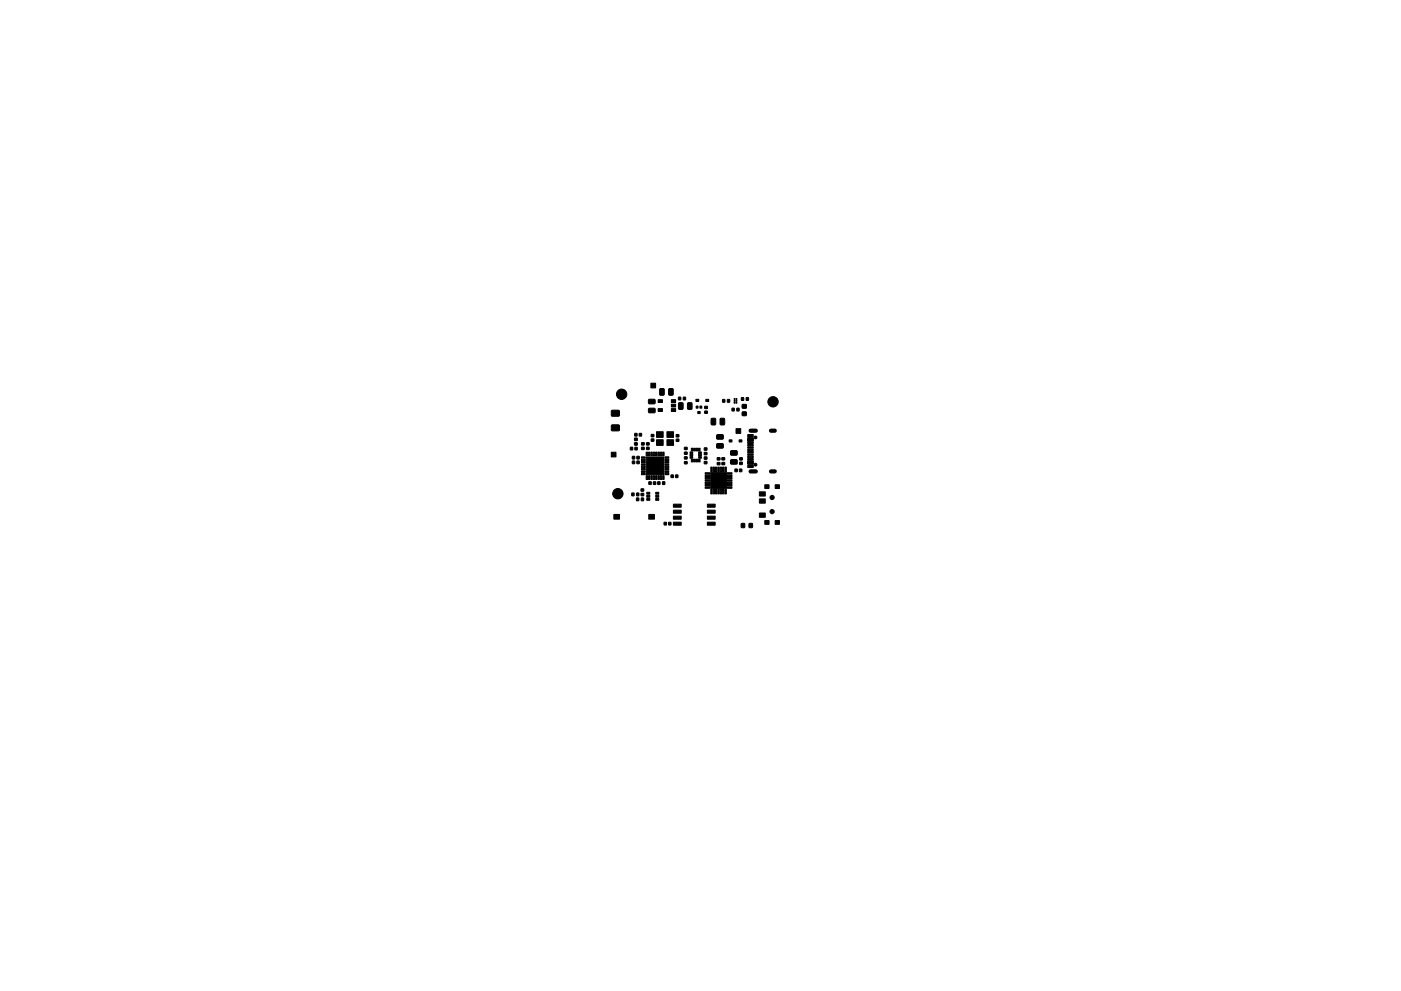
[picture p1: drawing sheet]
<svg xmlns="http://www.w3.org/2000/svg" width="297mm" height="210mm" viewBox="0 0 297 210" stroke-linecap="round" stroke-linejoin="round" font-family="sans-serif">
<g fill="#000" stroke="#000" stroke-width=".21">
<path d="M129.6 95.9h1v1h-1zM129.7 87.1h1.6v1.2h-1.6zM129.7 90.2h1.6v1.2h-1.6zM133.7 94.9h.4v.5h-.4zM134.6 92h.5v.5h-.5zM134.1 96.8h.5v.6h-.5zM134.1 97.8h.5v.6h-.5zM134.5 93h.6v.5h-.6zM134.5 93.9h.6v.5h-.6zM134.6 94.9h.5v.5h-.5zM135.5 92h.5v.5h-.5zM135 96.8h.5v.6h-.5z"/>
<path d="M135 97.8h.5v.6h-.5zM136 94.9h.6v.5h-.6zM136 93.9h.6v.5h-.6zM136 96.9h.8v.3h-.8zM136 97.4h.8v.3h-.8zM136 97.9h.8v.3h-.8zM136 98.4h.8v.3h-.8zM136 98.9h.8v.3h-.8zM136 99.4h.8v.3h-.8zM137 95.9h.3v.8h-.3zM137.1 94.9h.5v.5h-.5zM137.1 93.9h.5v.5h-.5z"/>
<path d="M137.5 95.9h.3v.8h-.3zM137.5 86.7l1.3-.1 .1 .2v.6l-.2 .2h-1.1l-.1-.3zM137.5 84.8l1.3-.1 .1 .2v.6l-.2 .2h-1.1l-.1-.3zM138 95.9h.3v.8h-.3zM138 81.3h1v1h-1zM138.5 95.9h.3v.8h-.3zM138.1 92.2h.5v.5h-.5zM138.1 93.1h.5v.5h-.5zM139 95.9h.3v.8h-.3zM139.2 93.3h1.4v1.2h-1.4zM139.2 91.6h1.4v1.2h-1.4zM139.5 95.9h.3v.8h-.3z"/>
<path d="M139.5 84.8h.9v.6h-.9zM139.5 86.7h.9v.6h-.9zM139.9 82.5l.7-.1 .2 .2v1l-.1 .3h-.6l-.2-.2zM140 95.9h.3v.8h-.3zM140.5 95.9h.3v.8h-.3zM141.4 93.3h1.4v1.2h-1.4zM141.4 91.6h1.4v1.2h-1.4zM141.8 82.5l.7-.1 .2 .2v1l-.1 .3h-.6l-.2-.2zM141 99.4h.8v.3h-.8zM141 98.9h.8v.3h-.8zM141 98.4h.8v.3h-.8zM141 97.9h.8v.3h-.8z"/>
<path d="M141 97.4h.8v.3h-.8zM141 96.9h.8v.3h-.8zM142.3 86.7h.9v.6h-.9zM142.3 85.7h.9v.6h-.9zM142.3 84.8h.9v.6h-.9zM143.4 93.2h.5v.4h-.5zM143.4 92.2h.5v.5h-.5zM143.9 84.3h.4v.5h-.4zM143.9 85.5l.7-.1 .2 .2v1l-.1 .3h-.6l-.2-.2zM145.1 97.9h.6v.5h-.6zM145.1 96.9h.6v.5h-.6zM144.9 84.3h.4v.5h-.4z"/>
<path d="M145.1 94.9h.6v.5h-.6zM145.1 95.9h.6v.5h-.6zM145.8 85.5l.7-.1 .2 .2v1l-.1 .3h-.6l-.2-.2zM146.3 95.9h.6v.3h-.6zM146.3 96.4h.6v.3h-.6zM146.3 96.9h.6v.3h-.6zM146.6 97.4h.3v.6h-.3zM146.6 95.1h.3v.6h-.3zM147.1 97.4h.3v.6h-.3zM147.1 95.1h.3v.6h-.3zM147.6 84.7h.6v.5h-.6zM147.6 86.1h.4v.5h-.4z"/>
<path d="M147.6 97.4h.3v.6h-.3zM147.6 95.1h.3v.6h-.3zM147.9 87.3h.6v.4h-.6zM148.4 86.1h.4v.5h-.4zM148.1 97.4h.3v.6h-.3zM148.1 95.1h.3v.6h-.3zM148.1 96.9h.6v.3h-.6zM148.1 96.4h.6v.3h-.6zM148.1 95.9h.6v.3h-.6zM149.3 97.9h.6v.5h-.6zM149.3 96.9h.6v.5h-.6zM149.4 87.2h.6v.5h-.6z"/>
<path d="M149.4 86.2h.6v.5h-.6zM149.6 84.7h.6v.5h-.6zM149.3 95h.6v.5h-.6zM149.3 96h.6v.5h-.6zM150.7 99.1h.3v1h-.3zM151.2 99.1h.3v1h-.3zM150.8 88.8l.7-.1 .2 .2 .1 1-.2 .3h-.6l-.2-.2zM151.7 99.1h.3v1h-.3zM152.1 98.1h.5v.5h-.5zM152.1 97.1h.5v.5h-.5zM152 94.2l1.2-.1 .2 .2v.6l-.3 .2h-1l-.2-.3zM152 92.3l1.2-.1 .2 .2v.6l-.3 .2h-1l-.2-.3z"/>
<path d="M152.2 99.1h.3v1h-.3zM152.7 99.1h.3v1h-.3zM153.2 99.1h.3v1h-.3zM153.1 97.1h.5v.5h-.5zM153.1 98.1h.5v.5h-.5zM152.7 88.8l.7-.1 .2 .2 .1 1-.2 .3h-.6l-.2-.2zM153.2 84.8h.5v.5h-.5zM153.7 99.1h.3v1h-.3zM154.6 93.3h.6v.5h-.6zM154.2 84.8h.5v.5h-.5zM154.9 97.6l1.3-.1 .1 .2v.6l-.2 .2h-1.1l-.1-.3zM154.9 95.7l1.3-.1 .1 .2v.6l-.2 .2h-1.1l-.1-.3z"/>
<path d="M155.2 86.6h.5v.6h-.5zM155.8 99.5h.5v.6h-.5zM156.7 93.3h.6v.5h-.6zM156.2 86.6h.5v.6h-.5zM156.8 99.5h.5v.6h-.5zM156.8 98.1h.6v.4h-.6zM156.8 97.1h.6v.5h-.6zM156 90.9h1v1h-1zM157.2 84.4h.5v.5h-.5zM157.4 85.8h.8v.8h-.8zM157.4 87.4h.8v.8h-.8zM158.2 84.4h.5v.5h-.5z"/>
<path d="M158.5 96.8h1.2v.3h-1.2zM158.5 95.8h1.2v.3h-1.2zM158.5 95.3h1.2v.3h-1.2zM158.5 94.3h1.2v.3h-1.2zM158.5 93.8h1.2v.3h-1.2zM158.5 94.8h1.2v.3h-1.2zM158.5 96.3h1.2v.3h-1.2zM158.5 97.3h1.2v.3h-1.2zM158.5 97.8h1.2v.6h-1.2zM158.5 93h1.2v.6h-1.2zM158.5 92.2h1.2v.6h-1.2zM158.5 98.6h1.2v.6h-1.2z"/>
<path d="M130.2 109.1h1.2v1h-1.2zM134 104.6h.4v.6h-.4zM135 105.7h.4v.5h-.4zM135 104.6h.4v.6h-.4zM136 105.7h.4v.5h-.4zM135.9 104.7h.6v.5h-.6zM135.9 103.7h.6v.5h-.6zM136 99.9h.8v.3h-.8zM136 100.4h.8v.3h-.8zM137 100.9h.3v.8h-.3zM137 96.9h3.8v3.8h-3.8zM137.5 100.9h.3v.8h-.3z"/>
<path d="M137.6 102.2h.5v.6h-.5zM137.5 109.1h1.3v1h-1.3zM137.1 104.4h.7v.4h-.7zM137.1 105.1h.7v.4h-.7zM137.1 105.7h.7v.4h-.7zM138 100.9h.3v.8h-.3zM138.5 100.9h.3v.8h-.3zM138.5 102.2h.5v.6h-.5zM139 100.9h.3v.8h-.3zM139.5 100.9h.3v.8h-.3zM139 105.7h.7v.4h-.7zM139 105.1h.7v.4h-.7z"/>
<path d="M139 104.4h.7v.4h-.7zM139.5 102.2h.4v.6h-.4zM140 100.9h.3v.8h-.3zM140.5 100.9h.3v.8h-.3zM140.5 102.2h.4v.6h-.4zM140.8 110.8h.5v.6h-.5zM141 100.4h.8v.3h-.8zM141 99.9h.8v.3h-.8zM142.3 100.8h.5v.5h-.5zM141.8 110.8h.4v.6h-.4zM142.8 107h1.6v.6h-1.6zM142.8 108.2h1.6v.7h-1.6z"/>
<path d="M142.8 109.5h1.6v.7h-1.6zM142.8 110.8h1.6v.6h-1.6zM143.2 100.8h.5v.5h-.5zM149.5 100.3h1v.3h-1zM149.5 100.8h1v.3h-1zM149.5 101.3h1v.3h-1zM149.5 101.8h1v.3h-1zM149.5 102.3h1v.3h-1zM149.5 102.8h1v.3h-1zM149.5 103.3h1v.3h-1zM150 110.8h1.6v.6h-1.6zM150 109.5h1.6v.7h-1.6z"/>
<path d="M150 108.2h1.6v.7h-1.6zM150 107h1.6v.6h-1.6zM150.7 103.8h.3v1h-.3zM151.2 103.8h.3v1h-.3zM151.7 103.8h.3v1h-.3zM152.2 103.8h.3v1h-.3zM152.7 103.8h.3v1h-.3zM153.2 103.8h.3v1h-.3zM153.7 103.8h.3v1h-.3zM150.7 100.3h3.3v3.3h-3.3zM154.2 103.3h1v.3h-1zM154.2 102.8h1v.3h-1z"/>
<path d="M154.2 102.3h1v.3h-1zM154.2 101.8h1v.3h-1zM154.2 101.3h1v.3h-1zM154.2 100.8h1v.3h-1zM154.2 100.3h1v.3h-1zM157.2 111.1h.7v.8h-.7zM158.8 111.1h.7v.8h-.7zM161 104.3h1.3v.9h-1.3zM161 105.8h1.3v.9h-1.3zM161 108.8h1.3v.9h-1.3zM162.2 102.8h.8v.8h-.8zM162.2 110.4h.8v.8h-.8z"/>
<path d="M164.3 102.8h1v.8h-1zM164.3 110.4h1v.8h-1z"/>
<circle cx="131.8" cy="83.6" r="1.1"/>
<circle cx="155.7" cy="84.6" r=".11"/>
<circle cx="155.7" cy="85.4" r=".11"/>
<circle cx="155.7" cy="85" r=".11"/>
<circle cx="156.1" cy="84.6" r=".11"/>
<circle cx="156.1" cy="85.4" r=".11"/>
<circle cx="156.1" cy="85" r=".11"/>
<circle cx="160.2" cy="98.6" r=".3"/>
<circle cx="160.2" cy="92.8" r=".3"/>
<circle cx="163.9" cy="85.2" r="1.1"/>
<circle cx="131" cy="104.7" r="1.1"/>
<circle cx="163.7" cy="105.5" r=".45"/>
<circle cx="163.7" cy="108.5" r=".45"/>
</g>
<path d="M159.1 91.4h1.1M163.5 91.4h.8M159.1 100h1.1M163.5 100h.8" fill="none" stroke="#000" stroke-width=".9"/>
</svg>
